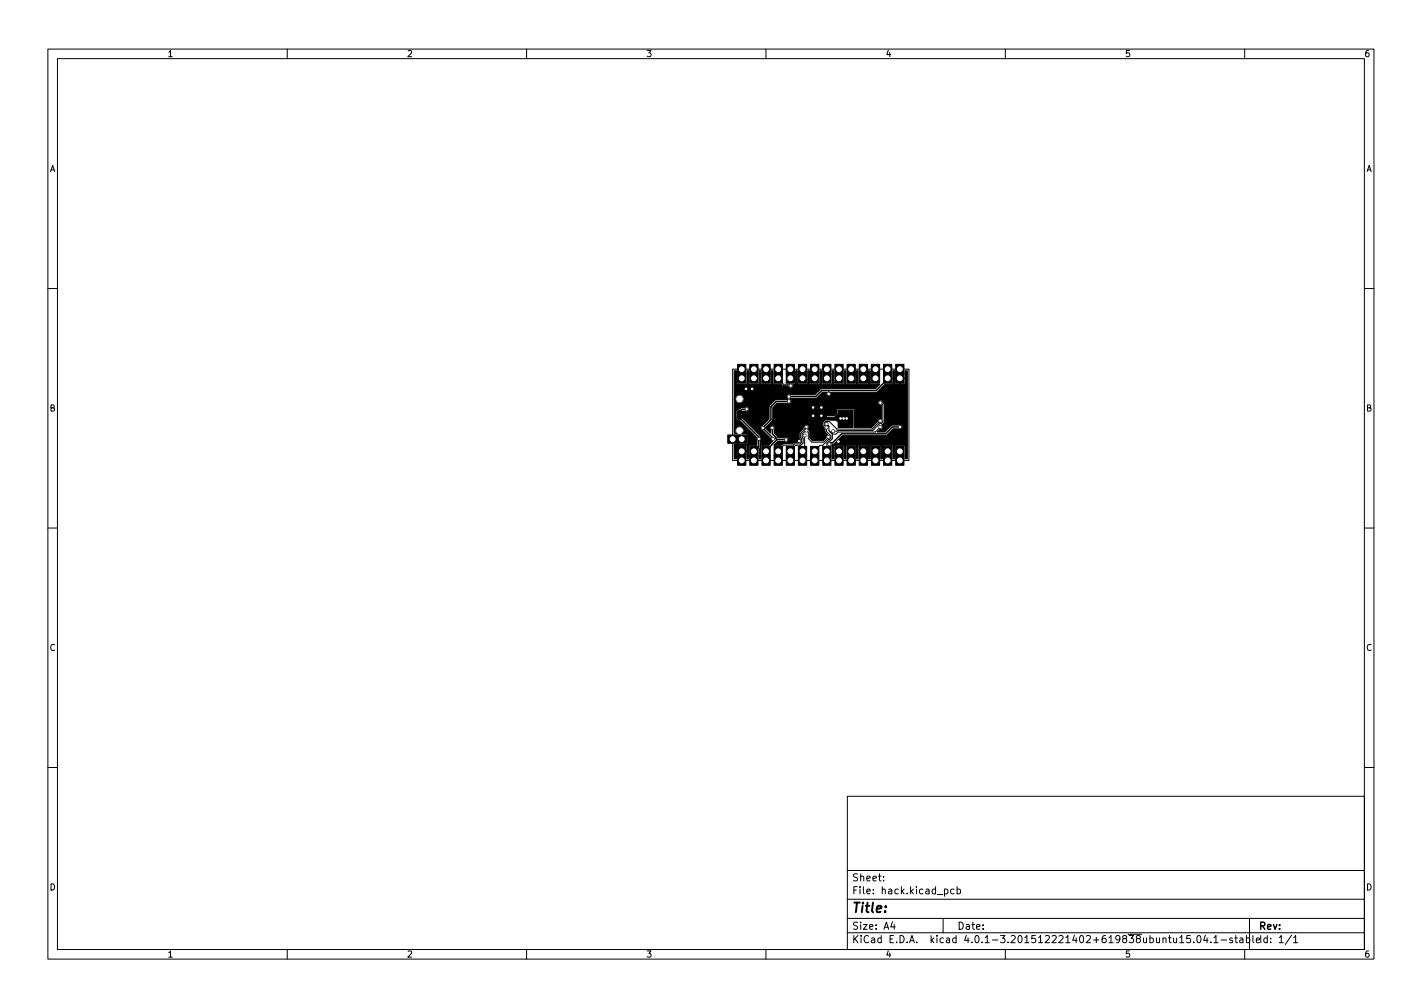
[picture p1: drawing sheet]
<svg xmlns="http://www.w3.org/2000/svg" width="297mm" height="210mm" viewBox="0 0 297 210" stroke-linecap="round" stroke-linejoin="round" font-family="sans-serif">
<defs><g id="words">
<text font-size="2.8" x="178" y="190.6">Title:</text>
<g font-size="2.1">
<text x="178" y="184">Sheet:</text>
<text x="178" y="186.7">File: hack.kicad_pcb</text>
<text x="178" y="196.9">KiCad E.D.A. kicad 4.0.1-3.201512221402+619838ubuntu15.04.1-stable</text>
<text x="178" y="194.1">Size: A4</text>
<text x="200" y="194.1">Date:</text>
<text x="263" y="194.1">Rev:</text>
<text x="263" y="196.9">Id: 1/1</text>
</g>
<g font-size="1.8">
<text x="35" y="11.9">1</text>
<text x="85" y="11.9">2</text>
<text x="135" y="11.9">3</text>
<text x="185" y="11.9">4</text>
<text x="235" y="11.9">5</text>
<text x="285" y="11.9">6</text>
<text x="10.3" y="35.9">A</text>
<text x="285.3" y="35.9">A</text>
<text x="10.3" y="85.9">B</text>
<text x="285.3" y="85.9">B</text>
<text x="10.3" y="135.9">C</text>
<text x="285.3" y="135.9">C</text>
<text x="10.3" y="185.9">D</text>
<text x="285.3" y="185.9">D</text>
<text x="35" y="199.9">1</text>
<text x="85" y="199.9">2</text>
<text x="135" y="199.9">3</text>
<text x="185" y="199.9">4</text>
<text x="235" y="199.9">5</text>
<text x="285" y="199.9">6</text>
</g>
</g></defs>
<g fill="none" stroke="#000" stroke-width=".21">
<path d="M10 10.2h277v190.1h-277zM12 12.2h273v186.1h-273zM60 10.2v2M110 10.2v2M160 10.2v2M210 10.2v2M260 10.2v2M10 60.2h2M153 77.1h36.9v19h-36.9zM162.6 79l1.1 1.2h1.2l.3 .3M285 60.2h2M165.1 93.3v.9"/>
<path d="M168.1 90.9v2.9l-.5 .4M168.5 89.1l-1.2 1.4v.9l.2 .2v.8l-.3 .3h-1.2l-.3 .2h-2l-1.1 1.3M172.7 88.5l.5 .5v.9l.7 .7M173 91.2l-.9 1.1h-2.5l-.8-.7v-1.3l-.3-.4-.9 .7v.7l.2 .2v1l-.5 .5h-1.1l-1.1 1.1M173.9 90.6v1l-1.2 1v1.6M183.9 84.1l.5 .5v3.5l-.3 .3h-.3l-1.5 1.5h-7.4l-.1 .1h-.8M183.9 87.9l-1.7 1.7h-7.4l-1.6-1.6h-.8l-.3 .3v.5l.5 .5v.8l1 .9v.5l-.3 .3h-.2l-1.2 1.2h-.6l-1.1 1.2M183.9 89.1l-1.1 1.1h-7.7l-.5 .4h-.7M10 110.2h2M285 110.2h2M10 160.2h2M177 166.3h108v32h-108z"/>
<path d="M285 160.2h2M60 198.3v2M110 198.3v2M160 198.3v2M177 194.8h108M177 191.8h108M177 187.8h108M177 181.8h108M184.6 183.8v.1M184.6 183v.1M186.4 192.5l-.3 1h.9M186.8 193v1"/>
<path d="M197 191.8v3M197.3 185.7l.4-.1 .3 .3-.1 .7h-.6M199.3 185.7l-.4-.1-.3 .3 .1 .7h.6M199.9 185.7l.5-.1 .2 .3-.1 .7h-.6M199.9 185.1v1.5M210 198.3v2M246.4 195.8l.5-.5v1.5M246.4 196.8h.9M248.6 195.3h-.7v.7l.2-.1 .5 .1 .1 .2-.1 .5-.2 .1-.5-.1M249.4 196.7v.1M250.2 195.4l.2-.1a.8 .8 0 0 1 .5 .8 .8 .8 0 0 1-.5 .7 1 1 0 0 1-.2-1.4zM251.8 195.3l-.4 1h1"/>
<path d="M252.1 195.8v1M252.9 196.7v.1M253.6 195.8l.4-.5v1.5M253.6 196.8h.8M255.1 196.3h1.1M257.4 195.9l-.3-.1-.2 .2v.3l.5 .1v.4h-.5M257.9 195.8h.6M258.1 195.3v1.3l.4 .2M259 195.9h.6v.9M259.6 196.2l-.5 .1-.2 .2 .2 .3h.5M260 198.3v2M260.4 195.9l.4-.1 .3 .3-.2 .7h-.5"/>
<path d="M260.4 195.3v1.5M261 191.8v6.5M261.7 195.3v1.3l.2 .2M262.4 196.3l.7-.1v-.3l-.5-.1-.2 .2 .1 .8h.6M269.8 195.3l-1.3 1.9M270.2 195.8l.4-.5v1.5M270.2 196.8h.9"/>
</g>
<g fill="#000" stroke="#000" stroke-width=".21">
<path d="M154.1 78h1.7v2h-1.7zM154.1 76.1h1.7v2h-1.7zM156.6 78h1.7v2h-1.7zM156.6 76.1h1.7v2h-1.7zM159.2 78h1.7v2h-1.7zM159.2 76.1h1.7v2h-1.7zM161.7 78h1.7v2h-1.7zM161.7 76.1h1.7v2h-1.7zM164.2 78h1.8v2h-1.8zM164.2 76.1h1.8v2h-1.8zM166.8 78h1.7v2h-1.7zM166.8 76.1h1.7v2h-1.7z"/>
<path d="M169.3 78h1.7v2h-1.7zM169.3 76.1h1.7v2h-1.7zM171.9 78h1.7v2h-1.7zM171.9 76.1h1.7v2h-1.7zM174.4 78h1.7v2h-1.7zM174.4 76.1h1.7v2h-1.7zM176.9 78h1.8v2h-1.8zM176.9 76.1h1.8v2h-1.8zM179.5 78h1.7v2h-1.7zM179.5 76.1h1.7v2h-1.7zM182 78h1.7v2h-1.7zM182 76.1h1.7v2h-1.7z"/>
<path d="M184.6 78h1.7v2h-1.7zM184.6 76.1h1.7v2h-1.7zM161.4 85.1l.9-.9h2.1a.52 .52 0 0 0 .8-.1 .52 .52 0 0 0-.3-.8l.2-.1h5.3l1.4-1.3h.9a.53 .53 0 0 0 0 .7 .53 .53 0 0 0 .8 0 .53 .53 0 0 0 0-.7h9.7l1.7-1.7h1.5l.1-1.1h.4l.1 1.1h.9v-1.2l.1 1.2h1v-1.2l-2.5 .1v-1.7h.4v1.6h1v-1.6l.1 1.6h1l.1-1.6h.4v18.4h-.4v-2.6l-.3-.2h-1.9v2.8h-.4v-2.6l-.1-.2h-2l-.1 2.8h-.3l-.1-2.8h-2l-.1 .2v2.6h-.4v-2.8h-2l-.2 .2v2.6h-.3l-.1-2.8h-1.9l-.2 .2v2.6h-.3l-.1-2.8h-1.9l-.2 .2v2.6h-.4v-3l.4-.1 1.8-1.7h9l1.5-1.5h1.1a.53 .53 0 0 0 .7 0 .53 .53 0 0 0 0-.7 .53 .53 0 0 0-.7 0h-1.4l-1.4 1.4h-1.5l.5-.5a.53 .53 0 0 0 .6-.4 .53 .53 0 0 0-.2-.6l.5-.6v-3.5l-.3-.4a.53 .53 0 0 0-.5-.7 .53 .53 0 0 0-.5 .6 .53 .53 0 0 0 .6 .5l.1 .1v2.7h-.5l-.2 .6-1.3 1.3h-3.7v-3.9h-3.5l-.1 .9-.5 .5-1.7 .1 .1 .2h1.6l.8-.7v-.7h3.1v3.6h-3.1v-1.1l-.4-.5h-2.4a.87 .87 0 0 0-.2 1.5l.3 1 .5 .5-.3 .2v.5l-.6 .6h-2.3l-.5-.6v-1.1l-.3-.7a.56 .56 0 0 0-.2-.9 .56 .56 0 0 0-.8 .5l-.9 1.2-.1 1 .3 .4-.2 .6h-1l-.4 .2h-1.9l-.5 .4h-1.6l.9-.8h1.4a.53 .53 0 0 0 .7 0 .53 .53 0 0 0 0-.8 .53 .53 0 0 0-.7 0h-1.4l-.2-.4-.6-.6v-.7a.53 .53 0 0 0 0-.7 .53 .53 0 0 0-.7 0 .53 .53 0 0 0 0 .7v.7l-1.1-1.1 1.5-1.5zM187.1 78h1.7v2h-1.7zM187.1 76.1h1.7v2h-1.7zM153.4 77.4h.4v2.6l.2 .2h2v-2.8h.4v2.8h2l.2-.2v-2.6h.3l.1 2.8h2l.1-.2v-2.6h.4v2.8h1.7l.3 .3h1.1a.53 .53 0 0 0 .7 .5 .53 .53 0 0 0 .3-.8l.6-.1v-2.7h.3v2.6l.3 .2h1.9v-2.8h.4v2.6l.2 .2h1.9l.1-2.8h.3v2.6l.2 .2h1.9l.1-2.8h.4v2.8h2l.2-.2v-2.6h.3l.1 2.8h1.9l.2-.2v-2.6h.3l.1 2.8h2l.1-.2v-2.6h.4v2.8h2l-.9 .9h-11.3l-1.4 1.3h-5.1a.52 .52 0 0 0-.8 .1 .52 .52 0 0 0 .3 .8l-.2 .1-2.4 .1-1.2 1.2-.1 2.8-1.4 1.3a.52 .52 0 0 0-.5 .5 .52 .52 0 0 0 .5 .6l1.7 1.6v.4l.4 .3-.8 .8h-1.6l-.1 2.8h-.3v-2.1l.2-.3 .2-1.9-.2-.5-3.7-3.7v-1.4l.5-.1a.53 .53 0 0 0 .7 0 .53 .53 0 0 0 0-.7 .53 .53 0 0 0-.7 0h-.7l-.3 .3a.86 .86 0 0 0-.8 1.2 .86 .86 0 0 0 .8 1.2l3.5 3.5v1.7h-1.5l-.2 .1v2.7h-.4v-1.6h-1v1.6l-.1-1.6h-1l-.1 1.6h-.4v-2.6h.4l.1 1h1v-1.2l.1 1.2h1v-1l-.2-.2h-1.8l-.2 .2h-.4v-.4h2.6l.2-.2v-1.9l-.2-.1h-.9a.94 .94 0 0 0 .1-1.4 .94 .94 0 0 0-1.4 0 .94 .94 0 0 0 .1 1.4h-.5v-7.1h.2a.95 .95 0 0 0 1.4 .6 .95 .95 0 0 0 0-1.6 .95 .95 0 0 0-1.4 .6v.4h-.2zM154 86.1h.9v.4h-.9zM154 86.7h.9v.4h-.9zM152 90.8h2.1v1.8h-2.1zM154.1 95.1h1.7v2h-1.7zM154.1 93.2h1.7v2h-1.7zM153.9 90.8h2.1v1.8h-2.1z"/>
<path d="M156.6 95.1h1.7v2h-1.7zM156.6 93.2h1.7v2h-1.7zM159.2 95.1h1.7v2h-1.7zM159.2 93.2h1.7v2h-1.7zM161.7 95.1h1.7v2h-1.7zM161.7 93.2h1.7v2h-1.7zM164.2 95.1h1.8v2h-1.8zM164.2 93.2h1.8v2h-1.8zM166.8 95.1h1.7v2h-1.7zM166.8 93.2h1.7v2h-1.7zM169.3 95.1h1.7v2h-1.7zM169.3 93.2h1.7v2h-1.7z"/>
<path d="M171.9 95.1h1.7v2h-1.7zM171.9 93.2h1.7v2h-1.7zM174.4 95.1h1.7v2h-1.7zM174.4 93.2h1.7v2h-1.7zM176.9 95.1h1.8v2h-1.8zM176.9 93.2h1.8v2h-1.8zM179.5 95.1h1.7v2h-1.7zM179.5 93.2h1.7v2h-1.7zM182 95.1h1.7v2h-1.7zM182 93.2h1.7v2h-1.7zM184.6 95.1h1.7v2h-1.7zM184.6 93.2h1.7v2h-1.7z"/>
<path d="M187.1 95.1h1.7v2h-1.7zM187.1 93.2h1.7v2h-1.7z"/>
<circle cx="154.4" cy="87.2" r=".45"/>
<circle cx="154.4" cy="86.1" r=".45"/>
<circle cx="154.5" cy="89.9" r=".7"/>
<circle cx="154.5" cy="83.3" r=".7"/>
<circle cx="155.8" cy="81.2" r=".29"/>
<circle cx="156" cy="85.4" r=".29"/>
<circle cx="157.1" cy="81.2" r=".29"/>
<circle cx="158.5" cy="91.6" r=".29"/>
<circle cx="159.3" cy="89.3" r=".29"/>
<circle cx="161.3" cy="89.3" r=".29"/>
<circle cx="161.5" cy="91.6" r=".29"/>
<circle cx="164.2" cy="91.8" r=".29"/>
<circle cx="164.8" cy="82.8" r=".29"/>
<circle cx="164.8" cy="83.8" r=".29"/>
<circle cx="165.2" cy="80.5" r=".29"/>
<circle cx="166.9" cy="92.1" r=".29"/>
<circle cx="168.1" cy="90.9" r=".29"/>
<circle cx="168.5" cy="89.9" r=".29"/>
<circle cx="168.5" cy="89.1" r=".29"/>
<circle cx="169.9" cy="85.1" r=".29"/>
<circle cx="169.9" cy="86.8" r=".29"/>
<circle cx="171.6" cy="85.1" r=".29"/>
<circle cx="171.6" cy="86.8" r=".29"/>
<circle cx="172.6" cy="89.3" r=".29"/>
<circle cx="172.7" cy="88.5" r=".29"/>
<circle cx="173" cy="91.2" r=".29"/>
<circle cx="173.1" cy="82.2" r=".29"/>
<circle cx="173.2" cy="92.8" r=".29"/>
<circle cx="174" cy="90" r=".29"/>
<circle cx="175.1" cy="92.2" r=".29"/>
<circle cx="175.6" cy="87.4" r=".29"/>
<circle cx="176.2" cy="87.4" r=".29"/>
<circle cx="176.8" cy="87.4" r=".29"/>
<circle cx="183.9" cy="87.9" r=".29"/>
<circle cx="183.9" cy="89.1" r=".29"/>
<circle cx="183.9" cy="84.1" r=".29"/>
<circle cx="188" cy="89.1" r=".29"/>
</g>
<path d="M185.4 79l-2.4 2.5h-11.4l-1.2 1.3h-5.6M154.4 87.2l4.1 4v2l-1 1M156 85.4h-1l-.6 .7M157.5 96.6v.2M161.3 89.3v1.3l.8 .7v.3l.2 .2M162.3 91.8l-2.3 2.4M162.3 91.8h1.9M164.8 83.8h-2.6l-1.2 1.1v2.7l-1.7 1.7 2.2 2.3M173.1 81.5v.7M173.1 81.5h.1M176.2 87.4h.6M188 89.1h-1.6l-1.4 1.5h-9.2l-1.9 1.9h-.4l-.3 .3" fill="none" stroke="#000" stroke-width=".3"/>
<g fill="#fff" stroke="#fff" stroke-width=".21">
<circle cx="166.9" cy="92.1" r=".17"/>
<circle cx="157.1" cy="81.2" r=".17"/>
<circle cx="155.8" cy="81.2" r=".17"/>
<circle cx="175.1" cy="92.2" r=".17"/>
<circle cx="175.6" cy="87.4" r=".17"/>
<circle cx="176.2" cy="87.4" r=".17"/>
<circle cx="176.8" cy="87.4" r=".17"/>
<circle cx="171.6" cy="86.8" r=".17"/>
<circle cx="171.6" cy="85.1" r=".17"/>
<circle cx="169.9" cy="85.1" r=".17"/>
<circle cx="169.9" cy="86.8" r=".17"/>
<circle cx="183.9" cy="84.1" r=".17"/>
<circle cx="174" cy="90" r=".17"/>
<circle cx="173" cy="91.2" r=".17"/>
<circle cx="168.5" cy="89.9" r=".17"/>
<circle cx="183.9" cy="87.9" r=".17"/>
<circle cx="172.6" cy="89.3" r=".17"/>
<circle cx="183.9" cy="89.1" r=".17"/>
<circle cx="172.7" cy="88.5" r=".17"/>
<circle cx="188" cy="89.1" r=".17"/>
<circle cx="173.2" cy="92.8" r=".17"/>
<circle cx="161.3" cy="89.3" r=".17"/>
<circle cx="164.2" cy="91.8" r=".17"/>
<circle cx="173.1" cy="82.2" r=".17"/>
<circle cx="164.8" cy="82.8" r=".17"/>
<circle cx="161.5" cy="91.6" r=".17"/>
<circle cx="164.8" cy="83.8" r=".17"/>
<circle cx="159.3" cy="89.3" r=".17"/>
<circle cx="156" cy="85.4" r=".17"/>
<circle cx="158.5" cy="91.6" r=".17"/>
<circle cx="168.1" cy="90.9" r=".17"/>
<circle cx="165.2" cy="80.5" r=".17"/>
<circle cx="168.5" cy="89.1" r=".17"/>
<circle cx="154.9" cy="91.7" r=".51"/>
<circle cx="153" cy="91.7" r=".51"/>
<circle cx="154.5" cy="83.3" r=".6"/>
<circle cx="154.5" cy="89.9" r=".6"/>
<circle cx="185.4" cy="96.1" r=".51"/>
<circle cx="182.9" cy="96.1" r=".51"/>
<circle cx="180.3" cy="96.1" r=".51"/>
<circle cx="177.8" cy="96.1" r=".51"/>
<circle cx="175.3" cy="96.1" r=".51"/>
<circle cx="172.7" cy="96.1" r=".51"/>
<circle cx="170.2" cy="96.1" r=".51"/>
<circle cx="167.6" cy="96.1" r=".51"/>
<circle cx="165.1" cy="96.1" r=".51"/>
<circle cx="162.6" cy="96.1" r=".51"/>
<circle cx="160" cy="96.1" r=".51"/>
<circle cx="157.5" cy="96.1" r=".51"/>
<circle cx="154.9" cy="96.1" r=".51"/>
<circle cx="154.9" cy="94.2" r=".51"/>
<circle cx="157.5" cy="94.2" r=".51"/>
<circle cx="160" cy="94.2" r=".51"/>
<circle cx="162.6" cy="94.2" r=".51"/>
<circle cx="165.1" cy="94.2" r=".51"/>
<circle cx="167.6" cy="94.2" r=".51"/>
<circle cx="170.2" cy="94.2" r=".51"/>
<circle cx="172.7" cy="94.2" r=".51"/>
<circle cx="175.3" cy="94.2" r=".51"/>
<circle cx="177.8" cy="94.2" r=".51"/>
<circle cx="180.3" cy="94.2" r=".51"/>
<circle cx="182.9" cy="94.2" r=".51"/>
<circle cx="185.4" cy="94.2" r=".51"/>
<circle cx="188" cy="96.1" r=".51"/>
<circle cx="188" cy="94.2" r=".51"/>
<circle cx="185.4" cy="79" r=".51"/>
<circle cx="182.9" cy="79" r=".51"/>
<circle cx="180.3" cy="79" r=".51"/>
<circle cx="177.8" cy="79" r=".51"/>
<circle cx="175.3" cy="79" r=".51"/>
<circle cx="172.7" cy="79" r=".51"/>
<circle cx="170.2" cy="79" r=".51"/>
<circle cx="167.6" cy="79" r=".51"/>
<circle cx="165.1" cy="79" r=".51"/>
<circle cx="162.6" cy="79" r=".51"/>
<circle cx="160" cy="79" r=".51"/>
<circle cx="157.5" cy="79" r=".51"/>
<circle cx="154.9" cy="79" r=".51"/>
<circle cx="154.9" cy="77.1" r=".51"/>
<circle cx="157.5" cy="77.1" r=".51"/>
<circle cx="160" cy="77.1" r=".51"/>
<circle cx="162.6" cy="77.1" r=".51"/>
<circle cx="165.1" cy="77.1" r=".51"/>
<circle cx="167.6" cy="77.1" r=".51"/>
<circle cx="170.2" cy="77.1" r=".51"/>
<circle cx="172.7" cy="77.1" r=".51"/>
<circle cx="175.3" cy="77.1" r=".51"/>
<circle cx="177.8" cy="77.1" r=".51"/>
<circle cx="180.3" cy="77.1" r=".51"/>
<circle cx="182.9" cy="77.1" r=".51"/>
<circle cx="185.4" cy="77.1" r=".51"/>
<circle cx="188" cy="79" r=".51"/>
<circle cx="188" cy="77.1" r=".51"/>
</g>
<use href="#words"/>
</svg>
